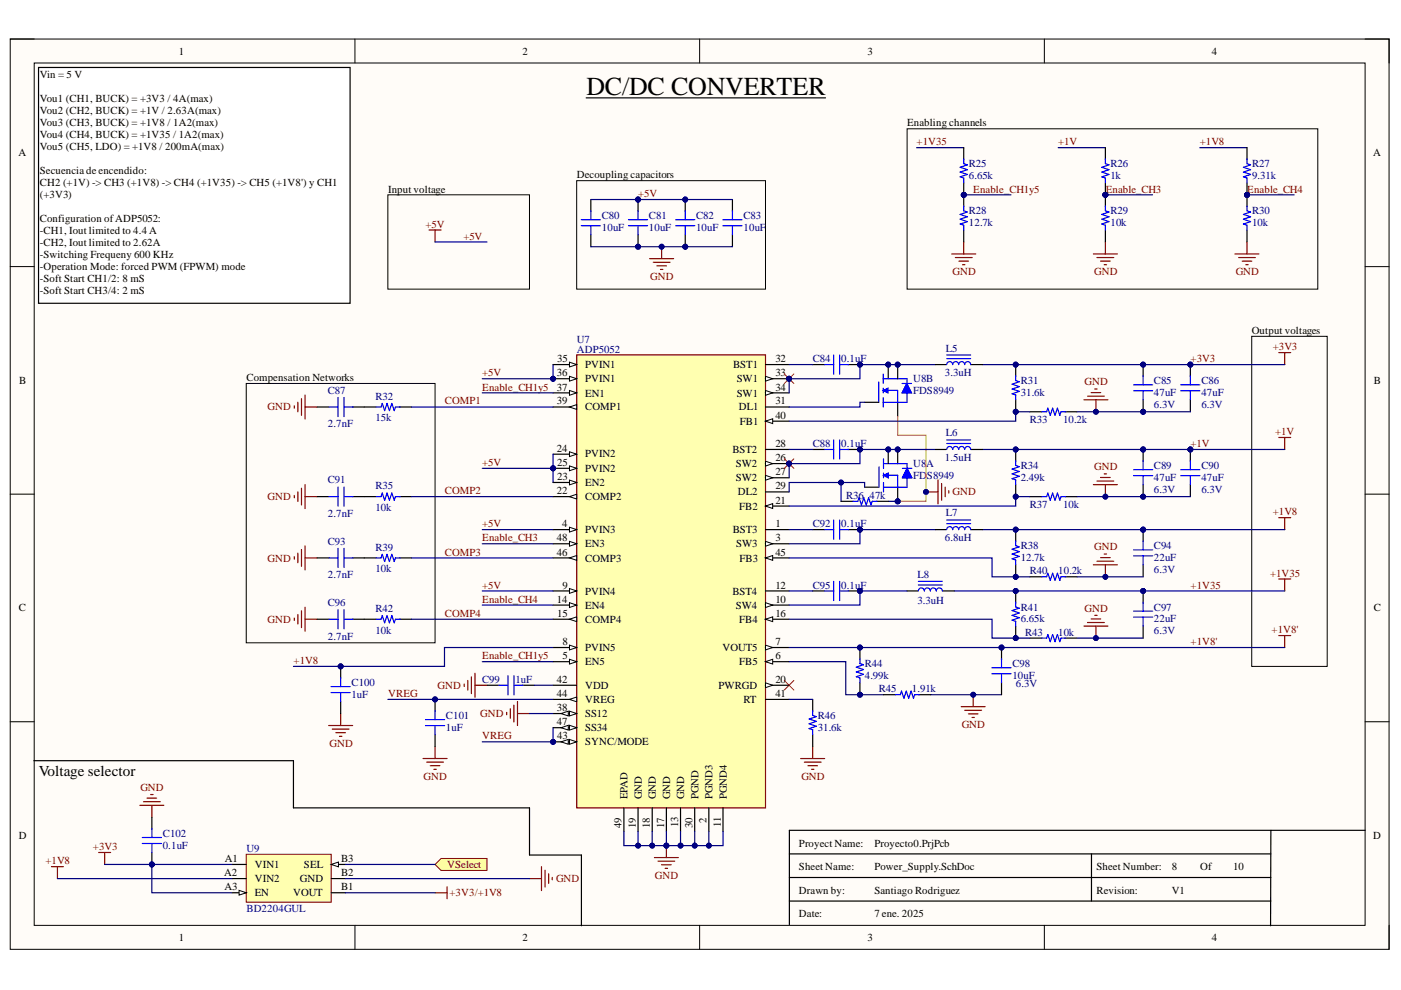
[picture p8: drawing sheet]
<svg xmlns="http://www.w3.org/2000/svg" width="297mm" height="210mm" viewBox="0 0 297 210" stroke-linecap="round" stroke-linejoin="round" font-family="sans-serif">
<defs><g id="words">
<text font-size="5.5" x="124.3" y="20.1">DC/DC CONVERTER</text>
<text font-size="3.2" x="8.2" y="164.6">Voltage selector</text>
<g font-size="2.3">
<text x="37.9" y="11.6">1</text>
<text x="110.8" y="11.6">2</text>
<text x="183.9" y="11.6">3</text>
<text x="256.9" y="11.6">4</text>
<text x="8.5" y="16.6">Vin = 5 V</text>
<text x="8.5" y="21.6">Vou1 (CH1, BUCK) = +3V3 / 4A(max)</text>
<text x="8.5" y="24.2">Vou2 (CH2, BUCK) = +1V / 2.63A(max)</text>
<text x="8.5" y="26.7">Vou3 (CH3, BUCK) = +1V8 / 1A2(max)</text>
<text x="8.5" y="29.2">Vou4 (CH4, BUCK) = +1V35 / 1A2(max)</text>
<text x="192.3" y="26.8">Enabling channels</text>
<text x="3.9" y="33.1">A</text>
<text x="8.5" y="31.8">Vou5 (CH5, LDO) = +1V8 / 200mA(max)</text>
<text x="291.2" y="33.1">A</text>
<text x="8.5" y="36.9">Secuencia de encendido:</text>
<text x="8.5" y="39.5">CH2 (+1V) -&gt; CH3 (+1V8) -&gt; CH4 (+1V35) -&gt; CH5 (+1V8') y CH1</text>
<text x="8.5" y="42">(+3V3)</text>
<text x="82.3" y="40.8">Input voltage</text>
<text x="122.3" y="37.8">Decoupling capacitors</text>
<text x="8.5" y="47.1">Configuration ofADP5052:</text>
<text x="8.5" y="49.6">-CH1, Iout limited to 4.4 A</text>
<text x="8.5" y="52.1">-CH2, Iout limited to 2.62A</text>
<text x="8.5" y="54.7">-Switching Frequeny 600 KHz</text>
<text x="8.5" y="57.2">-Operation Mode: forced PWM (FPWM) mode</text>
<text x="8.5" y="59.7">-Soft Start CH1/2: 8 mS</text>
<text x="8.5" y="62.3">-Soft Start CH3/4: 2 mS</text>
<text x="265.4" y="70.8">Output voltages</text>
<text x="118.1" y="76.8">35</text>
<text x="164.4" y="76.8">32</text>
<text x="4.1" y="81.4">B</text>
<text x="52.3" y="80.8">Compensation Networks</text>
<text x="118.1" y="79.8">36</text>
<text x="118.1" y="82.8">37</text>
<text x="124.1" y="78.1">PVIN1</text>
<text x="124.1" y="81">PVIN1</text>
<text x="155.4" y="78.1">BST1</text>
<text x="156.2" y="81">SW1</text>
<text x="164.4" y="79.8">33</text>
<text x="164.4" y="82.8">34</text>
<text x="291.3" y="81.4">B</text>
<text x="118.1" y="85.8">39</text>
<text x="124.1" y="84.1">EN1</text>
<text x="124.1" y="87">COMP1</text>
<text x="156.2" y="84.1">SW1</text>
<text x="156.6" y="87">DL1</text>
<text x="164.4" y="88.8">40</text>
<text x="164.4" y="85.8">31</text>
<text x="118.1" y="95.7">24</text>
<text x="156.9" y="90.1">FB1</text>
<text x="164.4" y="94.8">28</text>
<text x="118.1" y="98.8">25</text>
<text x="118.1" y="101.7">23</text>
<text x="124.1" y="97">PVIN2</text>
<text x="124.1" y="100">PVIN2</text>
<text x="155.3" y="96.1">BST2</text>
<text x="156" y="99">SW2</text>
<text x="164.4" y="97.8">26</text>
<text x="164.4" y="100.8">27</text>
<text x="118.1" y="104.8">22</text>
<text x="124.1" y="103">EN2</text>
<text x="124.1" y="106">COMP2</text>
<text x="156" y="102.1">SW2</text>
<text x="156.5" y="105">DL2</text>
<text x="164.4" y="106.8">21</text>
<text x="164.4" y="103.8">29</text>
<text x="119.2" y="111.8">4</text>
<text x="124.1" y="113.1">PVIN3</text>
<text x="155.4" y="113.1">BST3</text>
<text x="156.7" y="108.1">FB2</text>
<text x="164.4" y="111.8">1</text>
<text x="118.1" y="114.7">48</text>
<text x="118.1" y="117.8">46</text>
<text x="124.1" y="116">EN3</text>
<text x="124.1" y="119.1">COMP3</text>
<text x="156.1" y="116">SW3</text>
<text x="156.8" y="119.1">FB3</text>
<text x="164.4" y="117.8">45</text>
<text x="164.4" y="114.7">3</text>
<text x="119.2" y="124.8">9</text>
<text x="164.4" y="124.8">12</text>
<text x="4" y="129.6">C</text>
<text x="118.1" y="127.8">14</text>
<text x="118.1" y="130.8">15</text>
<text x="124.1" y="126.1">PVIN4</text>
<text x="124.1" y="129">EN4</text>
<text x="155.3" y="126.1">BST4</text>
<text x="156" y="129">SW4</text>
<text x="164.4" y="130.8">16</text>
<text x="164.4" y="127.8">10</text>
<text x="291.3" y="129.6">C</text>
<text x="119.2" y="136.8">8</text>
<text x="124.1" y="132.1">COMP4</text>
<text x="156.7" y="132.1">FB4</text>
<text x="164.4" y="136.8">7</text>
<text x="119.2" y="139.8">5</text>
<text x="124.1" y="138.1">PVIN5</text>
<text x="124.1" y="141">EN5</text>
<text x="153.2" y="138.1">VOUT5</text>
<text x="156.7" y="141">FB5</text>
<text x="164.4" y="139.8">6</text>
<text x="118.1" y="144.7">42</text>
<text x="118.1" y="147.8">44</text>
<text x="124.1" y="146">VDD</text>
<text x="124.1" y="149">VREG</text>
<text x="152.3" y="146">PWRGD</text>
<text x="157.6" y="149">RT</text>
<text x="164.4" y="144.7">20</text>
<text x="164.4" y="147.8">41</text>
<text x="118.1" y="150.7">38</text>
<text x="118.1" y="153.8">47</text>
<text x="124.1" y="152">SS12</text>
<text x="124.1" y="155">SS34</text>
<text x="118.1" y="156.7">43</text>
<text x="124.1" y="158">SYNC/MODE</text>
<text x="133" y="169.5" transform="rotate(-90 133 169.5)">EPAD</text>
<text x="136.1" y="169.5" transform="rotate(-90 136.1 169.5)">GND</text>
<text x="139" y="169.5" transform="rotate(-90 139 169.5)">GND</text>
<text x="142.1" y="169.5" transform="rotate(-90 142.1 169.5)">GND</text>
<text x="145" y="169.5" transform="rotate(-90 145 169.5)">GND</text>
<text x="148.1" y="169.5" transform="rotate(-90 148.1 169.5)">PGND</text>
<text x="151" y="169.5" transform="rotate(-90 151 169.5)">PGND3</text>
<text x="154.1" y="169.5" transform="rotate(-90 154.1 169.5)">PGND4</text>
<text x="4" y="177.9">D</text>
<text x="131.8" y="175.5" transform="rotate(-90 131.8 175.5)">49</text>
<text x="134.8" y="175.5" transform="rotate(-90 134.8 175.5)">19</text>
<text x="137.8" y="175.5" transform="rotate(-90 137.8 175.5)">18</text>
<text x="140.8" y="175.5" transform="rotate(-90 140.8 175.5)">17</text>
<text x="143.8" y="175.4" transform="rotate(-90 143.8 175.4)">13</text>
<text x="146.8" y="175.5" transform="rotate(-90 146.8 175.5)">30</text>
<text x="149.8" y="174.4" transform="rotate(-90 149.8 174.4)">2</text>
<text x="152.8" y="175.3" transform="rotate(-90 152.8 175.3)">11</text>
<text x="169.4" y="179.5">Proyect Name:</text>
<text x="185.4" y="179.5">Proyecto0.PrjPcb</text>
<text x="291.2" y="177.9">D</text>
<text x="47.5" y="185.7">A2</text>
<text x="47.7" y="182.8">A1</text>
<text x="54" y="184">VIN1</text>
<text x="64.4" y="184">SEL</text>
<text x="72.3" y="185.7">B2</text>
<text x="72.3" y="182.8">B3</text>
<text x="169.4" y="184.5">Sheet Name:</text>
<text x="185.4" y="184.5">Power_Supply.SchDoc</text>
<text x="232.5" y="184.5">Sheet Number:</text>
<text x="248.5" y="184.5">8</text>
<text x="254.5" y="184.5">Of</text>
<text x="261.5" y="184.5">10</text>
<text x="47.6" y="188.8">A3</text>
<text x="54" y="187.1">VIN2</text>
<text x="54" y="190">EN</text>
<text x="62.2" y="190">VOUT</text>
<text x="63.6" y="187.1">GND</text>
<text x="72.3" y="188.8">B1</text>
<text x="169.4" y="189.5">Drawn by:</text>
<text x="185.4" y="189.5">Santiago Rodriguez</text>
<text x="232.5" y="189.5">Revision:</text>
<text x="248.5" y="189.5">V1</text>
<text x="169.4" y="194.5">Date:</text>
<text x="185.4" y="194.5">7 ene. 2025</text>
<text x="37.9" y="199.5">1</text>
<text x="110.8" y="199.5">2</text>
<text x="183.9" y="199.5">3</text>
<text x="256.9" y="199.5">4</text>
</g>
<g font-size="2.3" fill="#800000">
<text x="194.3" y="30.8">+1V35</text>
<text x="224.4" y="30.8">+1V</text>
<text x="254.4" y="30.8">+1V8</text>
<text x="135.3" y="41.7">+5V</text>
<text x="206.3" y="40.8">Enable_CH1y5</text>
<text x="234.4" y="40.8">Enable_CH3</text>
<text x="264.4" y="40.8">Enable_CH4</text>
<text x="90.2" y="48.3">+5V</text>
<text x="98.3" y="50.8">+5V</text>
<text x="137.8" y="59.4">GND</text>
<text x="202" y="58.4">GND</text>
<text x="232" y="58.4">GND</text>
<text x="262" y="58.4">GND</text>
<text x="252.4" y="76.8">+3V3</text>
<text x="269.9" y="74.3">+3V3</text>
<text x="102.2" y="79.8">+5V</text>
<text x="102.2" y="82.8">Enable_CH1y5</text>
<text x="229.9" y="81.7">GND</text>
<text x="56.7" y="87">GND</text>
<text x="94.3" y="85.8">COMP1</text>
<text x="252.4" y="94.8">+1V</text>
<text x="270.4" y="92.3">+1V</text>
<text x="102.2" y="98.8">+5V</text>
<text x="232" y="99.7">GND</text>
<text x="56.7" y="106">GND</text>
<text x="94.3" y="104.8">COMP2</text>
<text x="202" y="105">GND</text>
<text x="102.2" y="111.8">+5V</text>
<text x="269.9" y="109.3">+1V8</text>
<text x="56.7" y="119.1">GND</text>
<text x="94.3" y="117.8">COMP3</text>
<text x="102.2" y="114.7">Enable_CH3</text>
<text x="232" y="116.7">GND</text>
<text x="102.2" y="124.8">+5V</text>
<text x="252.4" y="124.8">+1V35</text>
<text x="269.3" y="122.3">+1V35</text>
<text x="94.3" y="130.8">COMP4</text>
<text x="102.2" y="127.8">Enable_CH4</text>
<text x="229.9" y="129.7">GND</text>
<text x="56.7" y="132.1">GND</text>
<text x="252.4" y="136.8">+1V8'</text>
<text x="269.6" y="134.3">+1V8'</text>
<text x="62.2" y="140.8">+1V8</text>
<text x="102.2" y="139.8">Enable_CH1y5</text>
<text x="82.3" y="147.8">VREG</text>
<text x="92.8" y="146">GND</text>
<text x="101.8" y="152">GND</text>
<text x="203.9" y="154.4">GND</text>
<text x="69.9" y="158.3">GND</text>
<text x="102.2" y="156.7">VREG</text>
<text x="29.8" y="167.7">GND</text>
<text x="89.8" y="165.4">GND</text>
<text x="169.9" y="165.4">GND</text>
<text x="9.6" y="183.2">+1V8</text>
<text x="19.7" y="180.2">+3V3</text>
<text x="94.8" y="184">VSelect</text>
<text x="95.3" y="190">+3V3/+1V8</text>
<text x="117.9" y="187.1">GND</text>
<text x="138.9" y="186.4">GND</text>
</g>
<g font-size="2.3" fill="#000080">
<text x="205.4" y="35.4">R25</text>
<text x="235.4" y="35.4">R26</text>
<text x="265.5" y="35.4">R27</text>
<text x="205.4" y="37.9">6.65k</text>
<text x="235.4" y="37.9">1k</text>
<text x="265.5" y="37.9">9.31k</text>
<text x="127.6" y="46.5">C80</text>
<text x="137.6" y="46.5">C81</text>
<text x="147.6" y="46.5">C82</text>
<text x="157.6" y="46.5">C83</text>
<text x="205.4" y="45.5">R28</text>
<text x="205.4" y="48">12.7k</text>
<text x="235.4" y="45.5">R29</text>
<text x="235.4" y="48">10k</text>
<text x="265.5" y="45.5">R30</text>
<text x="265.5" y="48">10k</text>
<text x="127.6" y="49">10uF</text>
<text x="137.6" y="49">10uF</text>
<text x="147.6" y="49">10uF</text>
<text x="157.6" y="49">10uF</text>
<text x="122.3" y="72.8">U7</text>
<text x="122.3" y="74.8">ADP5052</text>
<text x="172.4" y="76.8">C84</text>
<text x="178.4" y="76.8">0.1uF</text>
<text x="200.5" y="74.5">L5</text>
<text x="69.5" y="83.5">C87</text>
<text x="193.6" y="81">U8B</text>
<text x="193.6" y="83.6">FDS8949</text>
<text x="200.3" y="79.8">3.3uH</text>
<text x="216.4" y="81.5">R31</text>
<text x="216.4" y="84">31.6k</text>
<text x="244.7" y="81.5">C85</text>
<text x="244.7" y="84">47uF</text>
<text x="254.7" y="81.5">C86</text>
<text x="254.7" y="84">47uF</text>
<text x="79.6" y="84.7">R32</text>
<text x="79.6" y="89.3">15k</text>
<text x="218.4" y="89.7">R33</text>
<text x="225.4" y="89.7">10.2k</text>
<text x="244.7" y="86.5">6.3V</text>
<text x="254.7" y="86.5">6.3V</text>
<text x="69.5" y="90.6">2.7nF</text>
<text x="172.4" y="94.8">C88</text>
<text x="178.4" y="94.8">0.1uF</text>
<text x="200.5" y="92.5">L6</text>
<text x="193.6" y="99">U8</text>
<text x="193.6" y="101.6">FD</text>
<text x="196.4" y="99">A</text>
<text x="196.5" y="101.6">S8949</text>
<text x="200.3" y="97.8">1.5uH</text>
<text x="216.4" y="99.5">R34</text>
<text x="216.4" y="102">2.49k</text>
<text x="244.7" y="99.5">C89</text>
<text x="244.7" y="102">47uF</text>
<text x="254.7" y="99.5">C90</text>
<text x="254.7" y="102">47uF</text>
<text x="69.5" y="102.5">C91</text>
<text x="79.6" y="103.8">R35</text>
<text x="179.4" y="105.8">R36</text>
<text x="184.4" y="105.8">47k</text>
<text x="218.4" y="107.7">R37</text>
<text x="225.4" y="107.7">10k</text>
<text x="244.7" y="104.5">6.3V</text>
<text x="254.7" y="104.5">6.3V</text>
<text x="69.5" y="109.6">2.7nF</text>
<text x="79.6" y="108.3">10k</text>
<text x="172.4" y="111.8">C92</text>
<text x="178.4" y="111.8">0.1uF</text>
<text x="200.5" y="109.5">L7</text>
<text x="69.5" y="115.5">C93</text>
<text x="79.6" y="116.8">R39</text>
<text x="200.3" y="114.7">6.8uH</text>
<text x="216.4" y="116.4">R38</text>
<text x="216.4" y="119">12.7k</text>
<text x="244.7" y="116.4">C94</text>
<text x="244.7" y="119">22uF</text>
<text x="69.5" y="122.6">2.7nF</text>
<text x="79.6" y="121.3">10k</text>
<text x="172.4" y="124.8">C95</text>
<text x="178.4" y="124.8">0.1uF</text>
<text x="194.5" y="122.5">L8</text>
<text x="218.4" y="121.8">R40</text>
<text x="224.4" y="121.8">10.2k</text>
<text x="244.7" y="121.5">6.3V</text>
<text x="69.5" y="128.5">C96</text>
<text x="79.6" y="129.8">R42</text>
<text x="194.5" y="128.1">3.3uH</text>
<text x="216.4" y="129.4">R41</text>
<text x="216.4" y="132">6.65k</text>
<text x="244.7" y="129.4">C97</text>
<text x="244.7" y="132">22uF</text>
<text x="69.5" y="135.6">2.7nF</text>
<text x="79.6" y="134.3">10k</text>
<text x="217.3" y="134.8">R43</text>
<text x="224.4" y="134.8">10k</text>
<text x="244.7" y="134.5">6.3V</text>
<text x="183.3" y="141.4">R44</text>
<text x="183.3" y="144">4.99k</text>
<text x="214.6" y="141.4">C98</text>
<text x="214.6" y="144">10uF</text>
<text x="74.5" y="145.4">C100</text>
<text x="74.5" y="147.9">1uF</text>
<text x="102.2" y="144.7">C99</text>
<text x="109.3" y="144.7">1uF</text>
<text x="186.3" y="146.8">R45</text>
<text x="193.3" y="146.8">1.91k</text>
<text x="215.4" y="145.8">6.3V</text>
<text x="94.5" y="152.4">C101</text>
<text x="94.5" y="155">1uF</text>
<text x="173.4" y="152.4">R46</text>
<text x="173.4" y="155">31.6k</text>
<text x="34.5" y="177.4">C102</text>
<text x="34.5" y="180">0.1uF</text>
<text x="52.3" y="180.6">U9</text>
<text x="52.3" y="193.3">BD2204GUL</text>
</g>
</g></defs>
<path d="M2.2 8.3h292.3v193h-292.3z" fill-rule="evenodd" fill="#fffcf8"/>
<path d="M2.2 8.3h292.3v193h-292.3z" fill="none" stroke="#000" stroke-width=".21"/>
<path d="M7.3 13.4h282.1v182.8h-282.1z" fill-rule="evenodd" fill="#fffcf8"/>
<g fill="none" stroke="#000" stroke-width=".21">
<path d="M2.2 8.3h5.1M7.3 13.4h282.1v182.8h-282.1zM75.3 8.3v5.1M148.3 8.3v5.1M221.4 8.3v5.1M289.4 8.3h5.1v5.1M2.2 56.5h5.1M289.4 56.5h5.1M2.2 104.8h5.1M289.4 104.8h5.1M2.2 153h5.1M289.4 153h5.1"/>
<path d="M75.3 196.2v5.1M148.3 196.2v5.1M221.4 196.2v5.1M294.5 196.2v5.1"/>
</g>
<path d="M269.4 176v20.3M289.5 176h-122.1v20M167.4 181h102M167.4 186.1h102M167.4 191h102M231.4 181v10" fill="none" stroke="#000" stroke-width=".25"/>
<path d="M8.2 14.3h66v50h-66z" fill-rule="evenodd" fill="#fff"/>
<path d="M8.2 14.3h66v50h-66z" fill="none" stroke="#000" stroke-width=".25"/>
<path d="M172.3 158.3v2.5M169.8 160.8h5M170.5 161.6h3.6M171.3 162.4h2M172.1 163.1h.5" fill="none" stroke="#800000" stroke-width=".25"/>
<path d="M166.3 144.3l2 2M168.3 144.3l-2 2" fill="none" stroke="#f00" stroke-width=".21"/>
<circle cx="188.3" cy="77.3" r=".51" fill="#000080"/>
<circle cx="188.3" cy="77.3" r=".51" fill="none" stroke="#000080" stroke-width=".21"/>
<circle cx="190.3" cy="77.3" r=".51" fill="#000080"/>
<circle cx="190.3" cy="77.3" r=".51" fill="none" stroke="#000080" stroke-width=".21"/>
<path d="M188.3 77.3v3M190.3 85.3v3" fill="none" stroke="#000" stroke-width=".25"/>
<circle cx="188.3" cy="77.3" r=".51" fill="#000080"/>
<circle cx="188.3" cy="77.3" r=".51" fill="none" stroke="#000080" stroke-width=".21"/>
<path d="M186.3 81v4.3M187.3 80.3h3M187.8 82.8h2.5v2.5h-3" fill="none" stroke="#00f" stroke-width=".25"/>
<path d="M187.2 82.8l1.1-.5v1z" fill="#00f"/>
<path d="M187.2 82.8l1.1-.5v1zM190.3 80.3h2v5M191.3 81.3h2M192.3 81.3l1 2h-2z" fill="none" stroke="#00f" stroke-width=".25"/>
<path d="M192.3 81.3l1 2h-2z" fill="#00f"/>
<path d="M192.3 81.3l1 2h-2z" fill="none" stroke="#00f" stroke-width=".21"/>
<path d="M187.3 79.3v2M187.3 82.3v1M187.3 84.3v2M190.3 85.3h2" fill="none" stroke="#00f" stroke-width=".25"/>
<path d="M190.3 77.3v3" fill="none" stroke="#000" stroke-width=".25"/>
<circle cx="190.3" cy="77.3" r=".51" fill="#000080"/>
<circle cx="190.3" cy="77.3" r=".51" fill="none" stroke="#000080" stroke-width=".21"/>
<path d="M183.3 85.3h3" fill="none" stroke="#000" stroke-width=".25"/>
<path d="M229.8 84.8h5.1M230.6 84h3.5M231.3 83.2h2.1M232.1 82.5h.5M232.4 84.8v2.5" fill="none" stroke="#800000" stroke-width=".25"/>
<circle cx="232.4" cy="87.3" r=".51" fill="#000080"/>
<circle cx="232.4" cy="87.3" r=".51" fill="none" stroke="#000080" stroke-width=".21"/>
<path d="M231.8 102.8h5.1M232.6 102h3.5M233.3 101.2h2.1M234.1 100.5h.5M234.4 102.8v2.5" fill="none" stroke="#800000" stroke-width=".25"/>
<circle cx="234.4" cy="105.3" r=".51" fill="#000080"/>
<circle cx="234.4" cy="105.3" r=".51" fill="none" stroke="#000080" stroke-width=".21"/>
<circle cx="117.3" cy="80.3" r=".51" fill="#000080"/>
<circle cx="117.3" cy="80.3" r=".51" fill="none" stroke="#000080" stroke-width=".21"/>
<circle cx="117.3" cy="99.3" r=".51" fill="#000080"/>
<circle cx="117.3" cy="99.3" r=".51" fill="none" stroke="#000080" stroke-width=".21"/>
<circle cx="117.3" cy="157.3" r=".51" fill="#000080"/>
<circle cx="117.3" cy="157.3" r=".51" fill="none" stroke="#000080" stroke-width=".21"/>
<circle cx="167.3" cy="80.3" r=".51" fill="#000080"/>
<circle cx="167.3" cy="80.3" r=".51" fill="none" stroke="#000080" stroke-width=".21"/>
<circle cx="167.3" cy="98.3" r=".51" fill="#000080"/>
<circle cx="167.3" cy="98.3" r=".51" fill="none" stroke="#000080" stroke-width=".21"/>
<path d="M122.3 75.2h40v96.1h-40z" fill-rule="evenodd" fill="#ffffb0"/>
<path d="M122.3 75.2h40v96.1h-40z" fill="none" stroke="#800000" stroke-width=".25"/>
<path d="M117.3 77.3h5" fill="none" stroke="#000" stroke-width=".25"/>
<path d="M120.7 76.8l1.6 .5-1.6 .5z" fill="#f8fcff"/>
<path d="M120.7 76.8l1.6 .5-1.6 .5z" fill="none" stroke="#000" stroke-width=".21"/>
<path d="M117.3 80.3h5" fill="none" stroke="#000" stroke-width=".25"/>
<path d="M120.7 79.8l1.6 .5-1.6 .5z" fill="#f8fcff"/>
<path d="M120.7 79.8l1.6 .5-1.6 .5z" fill="none" stroke="#000" stroke-width=".21"/>
<circle cx="117.3" cy="80.3" r=".51" fill="#000080"/>
<circle cx="117.3" cy="80.3" r=".51" fill="none" stroke="#000080" stroke-width=".21"/>
<path d="M117.3 83.3h5" fill="none" stroke="#000" stroke-width=".25"/>
<path d="M120.7 82.8l1.6 .5-1.6 .5z" fill="#f8fcff"/>
<path d="M120.7 82.8l1.6 .5-1.6 .5z" fill="none" stroke="#000" stroke-width=".21"/>
<path d="M162.3 89.3h5" fill="none" stroke="#000" stroke-width=".25"/>
<path d="M162.3 89.3l1.5-.5v1z" fill="#f8fcff"/>
<path d="M162.3 89.3l1.5-.5v1z" fill="none" stroke="#000" stroke-width=".21"/>
<path d="M117.3 96.3h5" fill="none" stroke="#000" stroke-width=".25"/>
<path d="M120.7 95.8l1.6 .5-1.6 .5z" fill="#f8fcff"/>
<path d="M120.7 95.8l1.6 .5-1.6 .5z" fill="none" stroke="#000" stroke-width=".21"/>
<path d="M117.3 99.3h5" fill="none" stroke="#000" stroke-width=".25"/>
<path d="M120.7 98.8l1.6 .5-1.6 .5z" fill="#f8fcff"/>
<path d="M120.7 98.8l1.6 .5-1.6 .5z" fill="none" stroke="#000" stroke-width=".21"/>
<circle cx="117.3" cy="99.3" r=".51" fill="#000080"/>
<circle cx="117.3" cy="99.3" r=".51" fill="none" stroke="#000080" stroke-width=".21"/>
<path d="M117.3 102.3h5" fill="none" stroke="#000" stroke-width=".25"/>
<path d="M120.7 101.8l1.6 .5-1.6 .5z" fill="#f8fcff"/>
<path d="M120.7 101.8l1.6 .5-1.6 .5z" fill="none" stroke="#000" stroke-width=".21"/>
<path d="M162.3 107.3h5" fill="none" stroke="#000" stroke-width=".25"/>
<path d="M162.3 107.3l1.5-.5v1z" fill="#f8fcff"/>
<path d="M162.3 107.3l1.5-.5v1z" fill="none" stroke="#000" stroke-width=".21"/>
<path d="M117.3 112.3h5" fill="none" stroke="#000" stroke-width=".25"/>
<path d="M120.7 111.8l1.6 .5-1.6 .5z" fill="#f8fcff"/>
<path d="M120.7 111.8l1.6 .5-1.6 .5z" fill="none" stroke="#000" stroke-width=".21"/>
<path d="M117.3 115.3h5" fill="none" stroke="#000" stroke-width=".25"/>
<path d="M120.7 114.8l1.6 .5-1.6 .5z" fill="#f8fcff"/>
<path d="M120.7 114.8l1.6 .5-1.6 .5z" fill="none" stroke="#000" stroke-width=".21"/>
<path d="M162.3 118.3h5" fill="none" stroke="#000" stroke-width=".25"/>
<path d="M162.3 118.3l1.5-.5v1z" fill="#f8fcff"/>
<path d="M162.3 118.3l1.5-.5v1z" fill="none" stroke="#000" stroke-width=".21"/>
<path d="M117.3 125.3h5" fill="none" stroke="#000" stroke-width=".25"/>
<path d="M120.7 124.8l1.6 .5-1.6 .5z" fill="#f8fcff"/>
<path d="M120.7 124.8l1.6 .5-1.6 .5z" fill="none" stroke="#000" stroke-width=".21"/>
<path d="M117.3 128.3h5" fill="none" stroke="#000" stroke-width=".25"/>
<path d="M120.7 127.8l1.6 .5-1.6 .5z" fill="#f8fcff"/>
<path d="M120.7 127.8l1.6 .5-1.6 .5z" fill="none" stroke="#000" stroke-width=".21"/>
<path d="M162.3 131.3h5" fill="none" stroke="#000" stroke-width=".25"/>
<path d="M162.3 131.3l1.5-.5v1z" fill="#f8fcff"/>
<path d="M162.3 131.3l1.5-.5v1z" fill="none" stroke="#000" stroke-width=".21"/>
<path d="M117.3 137.3h5" fill="none" stroke="#000" stroke-width=".25"/>
<path d="M120.7 136.8l1.6 .5-1.6 .5z" fill="#f8fcff"/>
<path d="M120.7 136.8l1.6 .5-1.6 .5z" fill="none" stroke="#000" stroke-width=".21"/>
<path d="M117.3 140.3h5" fill="none" stroke="#000" stroke-width=".25"/>
<path d="M120.7 139.8l1.6 .5-1.6 .5z" fill="#f8fcff"/>
<path d="M120.7 139.8l1.6 .5-1.6 .5z" fill="none" stroke="#000" stroke-width=".21"/>
<path d="M162.3 140.3h5" fill="none" stroke="#000" stroke-width=".25"/>
<path d="M162.3 140.3l1.5-.5v1z" fill="#f8fcff"/>
<path d="M162.3 140.3l1.5-.5v1z" fill="none" stroke="#000" stroke-width=".21"/>
<path d="M117.3 151.3h5" fill="none" stroke="#000" stroke-width=".25"/>
<path d="M120.7 150.8l1.6 .5-1.6 .5z" fill="#f8fcff"/>
<path d="M120.7 150.8l1.6 .5-1.6 .5z" fill="none" stroke="#000" stroke-width=".21"/>
<path d="M119 151.3l1.5-.5v1z" fill="#f8fcff"/>
<path d="M119 151.3l1.5-.5v1z" fill="none" stroke="#000" stroke-width=".21"/>
<path d="M117.3 154.3h5" fill="none" stroke="#000" stroke-width=".25"/>
<path d="M120.7 153.8l1.6 .5-1.6 .5z" fill="#f8fcff"/>
<path d="M120.7 153.8l1.6 .5-1.6 .5z" fill="none" stroke="#000" stroke-width=".21"/>
<path d="M119 154.3l1.5-.5v1z" fill="#f8fcff"/>
<path d="M119 154.3l1.5-.5v1z" fill="none" stroke="#000" stroke-width=".21"/>
<path d="M117.3 157.3h5" fill="none" stroke="#000" stroke-width=".25"/>
<path d="M120.7 156.8l1.6 .5-1.6 .5z" fill="#f8fcff"/>
<path d="M120.7 156.8l1.6 .5-1.6 .5z" fill="none" stroke="#000" stroke-width=".21"/>
<path d="M119 157.3l1.5-.5v1z" fill="#f8fcff"/>
<path d="M119 157.3l1.5-.5v1z" fill="none" stroke="#000" stroke-width=".21"/>
<circle cx="117.3" cy="157.3" r=".51" fill="#000080"/>
<circle cx="117.3" cy="157.3" r=".51" fill="none" stroke="#000080" stroke-width=".21"/>
<path d="M162.3 80.3h5M117.3 145.3h5" fill="none" stroke="#000" stroke-width=".25"/>
<path d="M162.3 79.8l1.5 .5-1.5 .5z" fill="#f8fcff"/>
<path d="M162.3 79.8l1.5 .5-1.5 .5z" fill="none" stroke="#000" stroke-width=".21"/>
<circle cx="167.3" cy="80.3" r=".51" fill="#000080"/>
<circle cx="167.3" cy="80.3" r=".51" fill="none" stroke="#000080" stroke-width=".21"/>
<path d="M162.3 83.3h5" fill="none" stroke="#000" stroke-width=".25"/>
<path d="M162.3 82.8l1.5 .5-1.5 .5z" fill="#f8fcff"/>
<path d="M162.3 82.8l1.5 .5-1.5 .5z" fill="none" stroke="#000" stroke-width=".21"/>
<path d="M117.3 86.3h5" fill="none" stroke="#000" stroke-width=".25"/>
<path d="M120.7 86.3l1.6-.5v1z" fill="#f8fcff"/>
<path d="M120.7 86.3l1.6-.5v1z" fill="none" stroke="#000" stroke-width=".21"/>
<path d="M162.3 77.3h5M162.3 98.3h5" fill="none" stroke="#000" stroke-width=".25"/>
<path d="M162.3 97.8l1.5 .5-1.5 .5z" fill="#f8fcff"/>
<path d="M162.3 97.8l1.5 .5-1.5 .5z" fill="none" stroke="#000" stroke-width=".21"/>
<circle cx="167.3" cy="98.3" r=".51" fill="#000080"/>
<circle cx="167.3" cy="98.3" r=".51" fill="none" stroke="#000080" stroke-width=".21"/>
<path d="M162.3 101.3h5" fill="none" stroke="#000" stroke-width=".25"/>
<path d="M162.3 100.8l1.5 .5-1.5 .5z" fill="#f8fcff"/>
<path d="M162.3 100.8l1.5 .5-1.5 .5z" fill="none" stroke="#000" stroke-width=".21"/>
<path d="M117.3 105.3h5" fill="none" stroke="#000" stroke-width=".25"/>
<path d="M120.7 105.3l1.6-.5v1z" fill="#f8fcff"/>
<path d="M120.7 105.3l1.6-.5v1z" fill="none" stroke="#000" stroke-width=".21"/>
<path d="M162.3 95.3h5M162.3 115.3h5" fill="none" stroke="#000" stroke-width=".25"/>
<path d="M162.3 114.8l1.5 .5-1.5 .5z" fill="#f8fcff"/>
<path d="M162.3 114.8l1.5 .5-1.5 .5z" fill="none" stroke="#000" stroke-width=".21"/>
<path d="M117.3 118.3h5" fill="none" stroke="#000" stroke-width=".25"/>
<path d="M120.7 118.3l1.6-.5v1z" fill="#f8fcff"/>
<path d="M120.7 118.3l1.6-.5v1z" fill="none" stroke="#000" stroke-width=".21"/>
<path d="M162.3 112.3h5M162.3 128.3h5" fill="none" stroke="#000" stroke-width=".25"/>
<path d="M162.3 127.8l1.5 .5-1.5 .5z" fill="#f8fcff"/>
<path d="M162.3 127.8l1.5 .5-1.5 .5z" fill="none" stroke="#000" stroke-width=".21"/>
<path d="M117.3 131.3h5" fill="none" stroke="#000" stroke-width=".25"/>
<path d="M120.7 131.3l1.6-.5v1z" fill="#f8fcff"/>
<path d="M120.7 131.3l1.6-.5v1z" fill="none" stroke="#000" stroke-width=".21"/>
<path d="M162.3 125.3h5M162.3 137.3h5" fill="none" stroke="#000" stroke-width=".25"/>
<path d="M162.3 136.8l1.5 .5-1.5 .5z" fill="#f8fcff"/>
<path d="M162.3 136.8l1.5 .5-1.5 .5z" fill="none" stroke="#000" stroke-width=".21"/>
<path d="M162.3 86.3h5M162.3 104.3h5M117.3 148.3h5" fill="none" stroke="#000" stroke-width=".25"/>
<path d="M120.7 148.3l1.6-.5v1z" fill="#f8fcff"/>
<path d="M120.7 148.3l1.6-.5v1z" fill="none" stroke="#000" stroke-width=".21"/>
<path d="M162.3 145.3h5" fill="none" stroke="#000" stroke-width=".25"/>
<path d="M162.3 144.8l1.5 .5-1.5 .5z" fill="#f8fcff"/>
<path d="M162.3 144.8l1.5 .5-1.5 .5z" fill="none" stroke="#000" stroke-width=".21"/>
<path d="M162.3 148.3h5M132.3 171.3v5M135.3 171.3v5M138.3 171.3v5M141.3 171.3v5M144.3 171.3v5M147.3 171.3v5M150.3 171.3v5M153.3 171.3v5" fill="none" stroke="#000" stroke-width=".25"/>
<path d="M231.8 119.8h5.1M232.6 119h3.5M233.3 118.2h2.1M234.1 117.5h.5M234.4 119.8v2.5" fill="none" stroke="#800000" stroke-width=".25"/>
<circle cx="234.4" cy="122.3" r=".51" fill="#000080"/>
<circle cx="234.4" cy="122.3" r=".51" fill="none" stroke="#000080" stroke-width=".21"/>
<path d="M203.8 149.8h5.1M204.6 150.6h3.5M205.3 151.4h2.1M206.1 152.1h.5M206.3 147.3v2.5" fill="none" stroke="#800000" stroke-width=".25"/>
<circle cx="206.3" cy="147.3" r=".51" fill="#000080"/>
<circle cx="206.3" cy="147.3" r=".51" fill="none" stroke="#000080" stroke-width=".21"/>
<circle cx="242.4" cy="87.3" r=".51" fill="#000080"/>
<circle cx="242.4" cy="87.3" r=".51" fill="none" stroke="#000080" stroke-width=".21"/>
<circle cx="242.4" cy="77.3" r=".51" fill="#000080"/>
<circle cx="242.4" cy="77.3" r=".51" fill="none" stroke="#000080" stroke-width=".21"/>
<path d="M242.4 84.8v2.5" fill="none" stroke="#000" stroke-width=".25"/>
<circle cx="242.4" cy="87.3" r=".51" fill="#000080"/>
<circle cx="242.4" cy="87.3" r=".51" fill="none" stroke="#000080" stroke-width=".21"/>
<path d="M242.4 77.3v2.5" fill="none" stroke="#000" stroke-width=".25"/>
<circle cx="242.4" cy="77.3" r=".51" fill="#000080"/>
<circle cx="242.4" cy="77.3" r=".51" fill="none" stroke="#000080" stroke-width=".21"/>
<path d="M242.4 79.7v1.9M240.3 81.6h4.1M240.3 82.9h4.1M242.4 82.9v1.9" fill="none" stroke="#00f" stroke-width=".25"/>
<circle cx="252.4" cy="77.3" r=".51" fill="#000080"/>
<circle cx="252.4" cy="77.3" r=".51" fill="none" stroke="#000080" stroke-width=".21"/>
<path d="M252.4 77.3v2.5M252.4 84.8v2.5" fill="none" stroke="#000" stroke-width=".25"/>
<circle cx="252.4" cy="77.3" r=".51" fill="#000080"/>
<circle cx="252.4" cy="77.3" r=".51" fill="none" stroke="#000080" stroke-width=".21"/>
<path d="M252.4 79.7v1.9M250.3 81.6h4.1M250.3 82.9h4.1M252.4 82.9v1.9" fill="none" stroke="#00f" stroke-width=".25"/>
<circle cx="242.4" cy="105.3" r=".51" fill="#000080"/>
<circle cx="242.4" cy="105.3" r=".51" fill="none" stroke="#000080" stroke-width=".21"/>
<circle cx="242.4" cy="95.3" r=".51" fill="#000080"/>
<circle cx="242.4" cy="95.3" r=".51" fill="none" stroke="#000080" stroke-width=".21"/>
<path d="M242.4 102.8v2.5" fill="none" stroke="#000" stroke-width=".25"/>
<circle cx="242.4" cy="105.3" r=".51" fill="#000080"/>
<circle cx="242.4" cy="105.3" r=".51" fill="none" stroke="#000080" stroke-width=".21"/>
<path d="M242.4 95.3v2.5" fill="none" stroke="#000" stroke-width=".25"/>
<circle cx="242.4" cy="95.3" r=".51" fill="#000080"/>
<circle cx="242.4" cy="95.3" r=".51" fill="none" stroke="#000080" stroke-width=".21"/>
<path d="M240.3 99.6h4.1M242.4 97.7v1.9M240.3 100.9h4.1M242.4 100.9v1.9" fill="none" stroke="#00f" stroke-width=".25"/>
<circle cx="252.4" cy="95.3" r=".51" fill="#000080"/>
<circle cx="252.4" cy="95.3" r=".51" fill="none" stroke="#000080" stroke-width=".21"/>
<path d="M252.4 95.3v2.5M252.4 102.8v2.5" fill="none" stroke="#000" stroke-width=".25"/>
<circle cx="252.4" cy="95.3" r=".51" fill="#000080"/>
<circle cx="252.4" cy="95.3" r=".51" fill="none" stroke="#000080" stroke-width=".21"/>
<path d="M250.3 99.6h4.1M252.4 97.7v1.9M250.3 100.9h4.1M252.4 100.9v1.9" fill="none" stroke="#00f" stroke-width=".25"/>
<circle cx="242.4" cy="112.3" r=".51" fill="#000080"/>
<circle cx="242.4" cy="112.3" r=".51" fill="none" stroke="#000080" stroke-width=".21"/>
<path d="M242.4 112.3v2.5M242.4 119.8v2.5" fill="none" stroke="#000" stroke-width=".25"/>
<circle cx="242.4" cy="112.3" r=".51" fill="#000080"/>
<circle cx="242.4" cy="112.3" r=".51" fill="none" stroke="#000080" stroke-width=".21"/>
<path d="M240.3 116.6h4.1M240.3 117.8h4.1M242.4 114.7v1.9M242.4 117.8v2" fill="none" stroke="#00f" stroke-width=".25"/>
<circle cx="242.4" cy="125.3" r=".51" fill="#000080"/>
<circle cx="242.4" cy="125.3" r=".51" fill="none" stroke="#000080" stroke-width=".21"/>
<path d="M242.4 125.3v2.5M242.4 132.7v2.6" fill="none" stroke="#000" stroke-width=".25"/>
<circle cx="242.4" cy="125.3" r=".51" fill="#000080"/>
<circle cx="242.4" cy="125.3" r=".51" fill="none" stroke="#000080" stroke-width=".21"/>
<path d="M240.3 129.6h4.1M240.3 130.8h4.1M242.4 127.7v1.9M242.4 130.8v1.9" fill="none" stroke="#00f" stroke-width=".25"/>
<path d="M141.3 179.3v2.5M138.7 181.8h5.1M139.5 182.6h3.6M140.3 183.3h2M141 184.1h.5" fill="none" stroke="#800000" stroke-width=".25"/>
<circle cx="141.3" cy="179.3" r=".51" fill="#000080"/>
<circle cx="141.3" cy="179.3" r=".51" fill="none" stroke="#000080" stroke-width=".21"/>
<circle cx="252.4" cy="77.3" r=".51" fill="#000080"/>
<circle cx="252.4" cy="77.3" r=".51" fill="none" stroke="#000080" stroke-width=".21"/>
<circle cx="252.4" cy="95.3" r=".51" fill="#000080"/>
<circle cx="252.4" cy="95.3" r=".51" fill="none" stroke="#000080" stroke-width=".21"/>
<g fill="none" stroke="#800000" stroke-width=".25">
<path d="M137.7 54.8h5.1M138.5 55.6h3.6M139.3 56.4h2M140 57.1h.5M140.3 52.3v2.5M92.2 158.3v2.5M98.4 145v.5M99.2 144.3v2M99.9 143.5v3.6M100.7 142.8v5M100.7 145.3h2.5M107.4 151v.5"/>
<path d="M108.2 150.3v2M109 149.5v3.6M109.7 148.7v5.1M109.7 151.3h2.6M89.7 160.8h5.1M90.5 161.6h3.5M91.2 162.4h2.1M92 163.1h.5"/>
</g>
<circle cx="140.3" cy="52.3" r=".51" fill="#000080"/>
<circle cx="140.3" cy="52.3" r=".51" fill="none" stroke="#000080" stroke-width=".21"/>
<circle cx="135.3" cy="42.3" r=".51" fill="#000080"/>
<circle cx="135.3" cy="42.3" r=".51" fill="none" stroke="#000080" stroke-width=".21"/>
<g fill="none" stroke="#800000" stroke-width=".25">
<path d="M201.8 53.8h5.1M202.6 54.6h3.5M203.3 55.4h2.1M204.1 56.1h.5M204.3 51.3v2.5M231.8 53.8h5.1M232.6 54.6h3.5M233.3 55.4h2.1M234.1 56.1h.5M234.4 51.3v2.5M62.4 86v.5M63.2 85.3v2"/>
<path d="M63.9 84.5v3.6M64.7 83.8v5M64.7 86.3h2.5M62.4 105v.5M62.4 118v.5M63.2 104.3v2M63.2 117.3v2M63.9 103.5v3.6M63.9 116.5v3.6M64.7 102.8v5M64.7 115.8v5M64.7 105.3h2.5"/>
<path d="M64.7 118.3h2.5M62.4 131v.5M63.2 130.3v2M63.9 129.5v3.6M64.7 128.8v5M64.7 131.3h2.5"/>
</g>
<circle cx="234.4" cy="41.3" r=".51" fill="#000080"/>
<circle cx="234.4" cy="41.3" r=".51" fill="none" stroke="#000080" stroke-width=".21"/>
<path d="M261.8 53.8h5.1M262.6 54.6h3.6M263.4 55.4h2M264.1 56.1h.5M264.4 51.3v2.5" fill="none" stroke="#800000" stroke-width=".25"/>
<circle cx="264.4" cy="41.3" r=".51" fill="#000080"/>
<circle cx="264.4" cy="41.3" r=".51" fill="none" stroke="#000080" stroke-width=".21"/>
<path d="M122.3 38.3h40v23h-40zM192.3 27.3h87.1v34h-87.1zM82.2 41.3h30.1v20h-30.1zM265.4 71.3h16v70h-16zM52.2 81.3h40v55h-40z" fill="none" stroke="#000" stroke-width=".21"/>
<path d="M196.3 104.3h2.6M198.9 101.8v5M199.6 102.5v3.6M200.4 103.3v2M201.2 104v.6M69.7 153.8h5.1M70.4 154.6h3.6M71.2 155.4h2M72 156.1h.5M72.2 151.3v2.5" fill="none" stroke="#800000" stroke-width=".25"/>
<circle cx="196.3" cy="104.3" r=".51" fill="#000080"/>
<circle cx="196.3" cy="104.3" r=".51" fill="none" stroke="#000080" stroke-width=".21"/>
<path d="M229.8 132.7h5.1M230.6 132h3.5M231.3 131.2h2.1M232.1 130.5h.5M232.4 132.7v2.6" fill="none" stroke="#800000" stroke-width=".25"/>
<circle cx="232.4" cy="135.3" r=".51" fill="#000080"/>
<circle cx="232.4" cy="135.3" r=".51" fill="none" stroke="#000080" stroke-width=".21"/>
<path d="M91 48.8h2.5M92.2 48.8v2.5M271.1 74.8h2.6M272.4 74.8v2.5M271.1 92.8h2.6M272.4 92.8v2.5M271.1 109.8h2.6M272.4 109.8v2.5M271.1 122.8h2.6M271.1 134.8h2.6M272.4 122.8v2.5M272.4 134.8v2.5" fill="none" stroke="#800000" stroke-width=".25"/>
<path d="M52.2 181.1h18v10.2h-18z" fill-rule="evenodd" fill="#ffffb0"/>
<path d="M52.2 181.1h18v10.2h-18z" fill="none" stroke="#800000" stroke-width=".21"/>
<path d="M49.2 183.3h3M49.2 186.3h3M49.2 189.3h3" fill="none" stroke="#000" stroke-width=".25"/>
<path d="M50.7 188.8l1.5 .5-1.5 .5z" fill="#f8fcff"/>
<path d="M50.7 188.8l1.5 .5-1.5 .5z" fill="none" stroke="#000" stroke-width=".21"/>
<path d="M70.2 189.3h3M70.2 186.3h3M70.2 183.3h3" fill="none" stroke="#000" stroke-width=".25"/>
<path d="M70.2 183.3l1.6-.5v1z" fill="#f8fcff"/>
<path d="M70.2 183.3l1.6-.5v1z" fill="none" stroke="#000" stroke-width=".21"/>
<g fill="none" stroke="#800000" stroke-width=".25">
<path d="M29.7 170.7h5M30.4 170h3.6M31.2 169.2h2M31.9 168.5h.5M32.2 170.7v2.6M10.9 183.7h2.5M12.2 183.7v2.6M20.9 180.7h2.6M22.2 180.7v2.6M112.3 186.3h2.5M114.8 183.7v5.1M115.6 184.5v3.6"/>
<path d="M116.3 185.3v2M117.1 186v.5"/>
</g>
<path d="M92.2 183.3l1.3-1.3h9.7v2.6h-9.7z" fill-rule="evenodd" fill="#ffff80"/>
<path d="M92.2 183.3l1.3-1.3h9.7v2.6h-9.7z" fill="none" stroke="#800000" stroke-width=".21"/>
<path d="M7.2 161.3h55v10h50.1v10h11v15" fill="none" stroke="#000" stroke-width=".25"/>
<path d="M92.2 189.3h2.6M94.8 188v2.6" fill="none" stroke="#800000" stroke-width=".25"/>
<path d="M166.3 79.3l2 2M168.3 79.3l-2 2" fill="none" stroke="#f00" stroke-width=".21"/>
<circle cx="167.3" cy="80.3" r=".51" fill="#000080"/>
<circle cx="167.3" cy="80.3" r=".51" fill="none" stroke="#000080" stroke-width=".21"/>
<path d="M166.3 97.3l2 2M168.3 97.3l-2 2" fill="none" stroke="#f00" stroke-width=".21"/>
<circle cx="167.3" cy="98.3" r=".51" fill="#000080"/>
<circle cx="167.3" cy="98.3" r=".51" fill="none" stroke="#000080" stroke-width=".21"/>
<circle cx="190.3" cy="106.3" r=".51" fill="#000080"/>
<circle cx="190.3" cy="106.3" r=".51" fill="none" stroke="#000080" stroke-width=".21"/>
<circle cx="190.3" cy="95.3" r=".51" fill="#000080"/>
<circle cx="190.3" cy="95.3" r=".51" fill="none" stroke="#000080" stroke-width=".21"/>
<circle cx="188.3" cy="95.3" r=".51" fill="#000080"/>
<circle cx="188.3" cy="95.3" r=".51" fill="none" stroke="#000080" stroke-width=".21"/>
<path d="M183.3 103.3h3M190.3 103.3v3" fill="none" stroke="#000" stroke-width=".25"/>
<circle cx="190.3" cy="106.3" r=".51" fill="#000080"/>
<circle cx="190.3" cy="106.3" r=".51" fill="none" stroke="#000080" stroke-width=".21"/>
<path d="M190.3 95.3v3" fill="none" stroke="#000" stroke-width=".25"/>
<circle cx="190.3" cy="95.3" r=".51" fill="#000080"/>
<circle cx="190.3" cy="95.3" r=".51" fill="none" stroke="#000080" stroke-width=".21"/>
<path d="M186.4 99v4.3M187.3 98.3h3M187.8 100.8h2.5v2.5h-3" fill="none" stroke="#00f" stroke-width=".25"/>
<path d="M187.3 100.8l1-.5v1z" fill="#00f"/>
<path d="M190.3 98.3h2v5M191.3 99.3h2M192.3 99.3l1 2h-2zM187.3 100.8l1-.5v1z" fill="none" stroke="#00f" stroke-width=".25"/>
<path d="M192.3 99.3l1 2h-2z" fill="#00f"/>
<path d="M192.3 99.3l1 2h-2z" fill="none" stroke="#00f" stroke-width=".21"/>
<path d="M187.3 97.3v2M187.3 100.3v1M187.3 102.3v2M190.3 103.3h2" fill="none" stroke="#00f" stroke-width=".25"/>
<path d="M188.3 95.3v3" fill="none" stroke="#000" stroke-width=".25"/>
<circle cx="188.3" cy="95.3" r=".51" fill="#000080"/>
<circle cx="188.3" cy="95.3" r=".51" fill="none" stroke="#000080" stroke-width=".21"/>
<path d="M67.2 86.3h2.6M74.7 86.3h2.5M67.2 105.3h2.6M67.2 118.3h2.6M74.7 105.3h2.5M74.7 118.3h2.5M67.2 131.3h2.6M74.7 131.3h2.5" fill="none" stroke="#000" stroke-width=".25"/>
<g fill="none" stroke="#00f" stroke-width=".25">
<path d="M69.8 86.3h1.9M71.7 84.3v4M72.9 86.3h1.9M72.9 84.3v4M69.8 105.3h1.9M69.8 118.3h1.9M71.7 103.3v4M71.7 116.3v4M72.9 103.3v4M72.9 116.3v4M72.9 105.3h1.9M72.9 118.3h1.9"/>
<path d="M69.8 131.3h1.9M71.7 129.3v4M72.9 129.3v4M72.9 131.3h1.9"/>
</g>
<circle cx="32.2" cy="183.3" r=".51" fill="#000080"/>
<circle cx="32.2" cy="183.3" r=".51" fill="none" stroke="#000080" stroke-width=".21"/>
<path d="M32.2 180.7v2.6" fill="none" stroke="#000" stroke-width=".25"/>
<circle cx="32.2" cy="183.3" r=".51" fill="#000080"/>
<circle cx="32.2" cy="183.3" r=".51" fill="none" stroke="#000080" stroke-width=".21"/>
<path d="M32.2 173.3v2.5" fill="none" stroke="#000" stroke-width=".25"/>
<path d="M30.2 177.6h4M30.2 178.8h4M32.2 175.7v1.9M32.2 178.8v1.9" fill="none" stroke="#00f" stroke-width=".25"/>
<circle cx="182.3" cy="77.3" r=".51" fill="#000080"/>
<circle cx="182.3" cy="77.3" r=".51" fill="none" stroke="#000080" stroke-width=".21"/>
<path d="M172.3 77.3h2.5M179.8 77.3h2.5" fill="none" stroke="#000" stroke-width=".25"/>
<circle cx="182.3" cy="77.3" r=".51" fill="#000080"/>
<circle cx="182.3" cy="77.3" r=".51" fill="none" stroke="#000080" stroke-width=".21"/>
<path d="M174.8 77.3h2M176.8 75.3v4M178 77.3h1.9M178 75.3v4" fill="none" stroke="#00f" stroke-width=".25"/>
<circle cx="182.3" cy="95.3" r=".51" fill="#000080"/>
<circle cx="182.3" cy="95.3" r=".51" fill="none" stroke="#000080" stroke-width=".21"/>
<path d="M172.3 95.3h2.5M179.8 95.3h2.5" fill="none" stroke="#000" stroke-width=".25"/>
<circle cx="182.3" cy="95.3" r=".51" fill="#000080"/>
<circle cx="182.3" cy="95.3" r=".51" fill="none" stroke="#000080" stroke-width=".21"/>
<path d="M174.8 95.3h2M176.8 93.3v4M178 95.3h1.9M178 93.3v4" fill="none" stroke="#00f" stroke-width=".25"/>
<circle cx="182.3" cy="112.3" r=".51" fill="#000080"/>
<circle cx="182.3" cy="112.3" r=".51" fill="none" stroke="#000080" stroke-width=".21"/>
<path d="M172.3 112.3h2.5M179.8 112.3h2.5" fill="none" stroke="#000" stroke-width=".25"/>
<circle cx="182.3" cy="112.3" r=".51" fill="#000080"/>
<circle cx="182.3" cy="112.3" r=".51" fill="none" stroke="#000080" stroke-width=".21"/>
<path d="M174.8 112.3h2M176.8 110.3v4M178 112.3h1.9M178 110.3v4" fill="none" stroke="#00f" stroke-width=".25"/>
<circle cx="182.3" cy="125.3" r=".51" fill="#000080"/>
<circle cx="182.3" cy="125.3" r=".51" fill="none" stroke="#000080" stroke-width=".21"/>
<path d="M172.3 125.3h2.5M179.8 125.3h2.5" fill="none" stroke="#000" stroke-width=".25"/>
<circle cx="182.3" cy="125.3" r=".51" fill="#000080"/>
<circle cx="182.3" cy="125.3" r=".51" fill="none" stroke="#000080" stroke-width=".21"/>
<path d="M123.2 46.6h4.1M123.2 47.9h4.1M125.3 44.7v1.9M125.3 47.9v1.9M174.8 125.3h2M176.8 123.3v4M178 125.3h1.9M178 123.3v4" fill="none" stroke="#00f" stroke-width=".25"/>
<path d="M125.3 42.3v2.5M125.3 49.8v2.5" fill="none" stroke="#000" stroke-width=".25"/>
<circle cx="135.3" cy="52.3" r=".51" fill="#000080"/>
<circle cx="135.3" cy="52.3" r=".51" fill="none" stroke="#000080" stroke-width=".21"/>
<circle cx="135.3" cy="42.3" r=".51" fill="#000080"/>
<circle cx="135.3" cy="42.3" r=".51" fill="none" stroke="#000080" stroke-width=".21"/>
<path d="M135.3 49.8v2.5" fill="none" stroke="#000" stroke-width=".25"/>
<circle cx="135.3" cy="52.3" r=".51" fill="#000080"/>
<circle cx="135.3" cy="52.3" r=".51" fill="none" stroke="#000080" stroke-width=".21"/>
<path d="M135.3 42.3v2.5" fill="none" stroke="#000" stroke-width=".25"/>
<circle cx="135.3" cy="42.3" r=".51" fill="#000080"/>
<circle cx="135.3" cy="42.3" r=".51" fill="none" stroke="#000080" stroke-width=".21"/>
<path d="M133.2 46.6h4.1M133.2 47.9h4.1M135.3 44.7v1.9M135.3 47.9v1.9" fill="none" stroke="#00f" stroke-width=".25"/>
<circle cx="145.3" cy="52.3" r=".51" fill="#000080"/>
<circle cx="145.3" cy="52.3" r=".51" fill="none" stroke="#000080" stroke-width=".21"/>
<circle cx="145.3" cy="42.3" r=".51" fill="#000080"/>
<circle cx="145.3" cy="42.3" r=".51" fill="none" stroke="#000080" stroke-width=".21"/>
<path d="M145.3 49.8v2.5" fill="none" stroke="#000" stroke-width=".25"/>
<circle cx="145.3" cy="52.3" r=".51" fill="#000080"/>
<circle cx="145.3" cy="52.3" r=".51" fill="none" stroke="#000080" stroke-width=".21"/>
<path d="M145.3 42.3v2.5" fill="none" stroke="#000" stroke-width=".25"/>
<circle cx="145.3" cy="42.3" r=".51" fill="#000080"/>
<circle cx="145.3" cy="42.3" r=".51" fill="none" stroke="#000080" stroke-width=".21"/>
<g fill="none" stroke="#00f" stroke-width=".25">
<path d="M143.2 46.6h4.1M143.2 47.9h4.1M145.3 44.7v1.9M145.3 47.9v1.9M153.3 46.6h4M153.3 47.9h4M155.3 44.7v1.9M155.3 47.9v1.9M79.8 86.3h1l.2-.8 .6 1.6 .5-1.6 .5 1.6 .5-1.6 .5 1.6 .2-.8h1.1M79.8 105.3h1l.2-.8 .6 1.6 .5-1.6 .5 1.6 .5-1.6 .5 1.6 .2-.8h1.1M79.8 118.3h1l.2-.8 .6 1.6 .5-1.6 .5 1.6 .5-1.6 .5 1.6 .2-.8h1.1M79.8 131.3h1l.2-.8 .6 1.6 .5-1.6 .5 1.6 .5-1.6 .5 1.6 .2-.8h1.1"/>
<path d="M105.8 145.3h1.9M107.7 143.3v4M109 145.3h1.9M109 143.3v4M171.5 154.5l.8 .2v1M172.3 150.7v1l.8 .2-1.6 .5 1.6 .6-1.6 .5 1.6 .5-1.6 .5"/>
</g>
<g fill="none" stroke="#000" stroke-width=".25">
<path d="M155.3 42.3v2.5M155.3 49.8v2.5M77.2 86.3h2.6M84.7 86.3h2.5M77.2 105.3h2.6M77.2 118.3h2.6M84.7 105.3h2.5M84.7 118.3h2.5M77.2 131.3h2.6M84.7 131.3h2.5M103.2 145.3h2.6M110.7 145.3h2.6"/>
<path d="M172.3 148.3v2.5M172.3 155.7v2.6"/>
</g>
<circle cx="92.2" cy="148.3" r=".51" fill="#000080"/>
<circle cx="92.2" cy="148.3" r=".51" fill="none" stroke="#000080" stroke-width=".21"/>
<path d="M92.2 148.3v2.5M92.2 155.7v2.6" fill="none" stroke="#000" stroke-width=".25"/>
<circle cx="92.2" cy="148.3" r=".51" fill="#000080"/>
<circle cx="92.2" cy="148.3" r=".51" fill="none" stroke="#000080" stroke-width=".21"/>
<path d="M90.2 152.6h4.1M90.2 153.8h4.1M92.2 150.7v1.9M92.2 153.8v1.9" fill="none" stroke="#00f" stroke-width=".25"/>
<circle cx="215.3" cy="77.3" r=".51" fill="#000080"/>
<circle cx="215.3" cy="77.3" r=".51" fill="none" stroke="#000080" stroke-width=".21"/>
<circle cx="215.3" cy="87.3" r=".51" fill="#000080"/>
<circle cx="215.3" cy="87.3" r=".51" fill="none" stroke="#000080" stroke-width=".21"/>
<path d="M215.3 77.3v2.5" fill="none" stroke="#000" stroke-width=".25"/>
<circle cx="215.3" cy="77.3" r=".51" fill="#000080"/>
<circle cx="215.3" cy="77.3" r=".51" fill="none" stroke="#000080" stroke-width=".21"/>
<path d="M215.3 84.8v2.5" fill="none" stroke="#000" stroke-width=".25"/>
<circle cx="215.3" cy="87.3" r=".51" fill="#000080"/>
<circle cx="215.3" cy="87.3" r=".51" fill="none" stroke="#000080" stroke-width=".21"/>
<path d="M215.3 79.7v1l.8 .2-1.5 .6 1.5 .5-1.5 .5 1.5 .5-1.5 .5 .7 .2v1.1M220.9 87.3h1l.3-.8 .5 1.6 .5-1.6 .5 1.6 .5-1.6 .5 1.6 .3-.8h1M220.9 105.3h1l.3-.8 .5 1.6 .5-1.6 .5 1.6 .5-1.6 .5 1.6 .3-.8h1M220.9 135.3h1l.3-.8 .5 1.6 .5-1.6 .5 1.6 .5-1.6 .5 1.6 .3-.8h1M220.9 122.3h1l.3-.8 .5 1.6 .5-1.6 .5 1.6 .5-1.6 .5 1.6 .3-.8h1" fill="none" stroke="#00f" stroke-width=".25"/>
<path d="M218.3 87.3h2.6M225.8 87.3h2.6M218.3 105.3h2.6M225.8 105.3h2.6M218.3 135.3h2.6M218.3 122.3h2.6M225.8 135.3h2.6M225.8 122.3h2.6" fill="none" stroke="#000" stroke-width=".25"/>
<circle cx="215.3" cy="95.3" r=".51" fill="#000080"/>
<circle cx="215.3" cy="95.3" r=".51" fill="none" stroke="#000080" stroke-width=".21"/>
<circle cx="215.3" cy="105.3" r=".51" fill="#000080"/>
<circle cx="215.3" cy="105.3" r=".51" fill="none" stroke="#000080" stroke-width=".21"/>
<path d="M215.3 95.3v2.5" fill="none" stroke="#000" stroke-width=".25"/>
<circle cx="215.3" cy="95.3" r=".51" fill="#000080"/>
<circle cx="215.3" cy="95.3" r=".51" fill="none" stroke="#000080" stroke-width=".21"/>
<path d="M215.3 102.8v2.5" fill="none" stroke="#000" stroke-width=".25"/>
<circle cx="215.3" cy="105.3" r=".51" fill="#000080"/>
<circle cx="215.3" cy="105.3" r=".51" fill="none" stroke="#000080" stroke-width=".21"/>
<path d="M215.3 97.7v1l.8 .3-1.5 .5 1.5 .5-1.5 .5 1.5 .5-1.5 .5 .7 .2v1.1" fill="none" stroke="#00f" stroke-width=".25"/>
<circle cx="215.3" cy="112.3" r=".51" fill="#000080"/>
<circle cx="215.3" cy="112.3" r=".51" fill="none" stroke="#000080" stroke-width=".21"/>
<circle cx="215.3" cy="122.3" r=".51" fill="#000080"/>
<circle cx="215.3" cy="122.3" r=".51" fill="none" stroke="#000080" stroke-width=".21"/>
<path d="M215.3 112.3v2.5" fill="none" stroke="#000" stroke-width=".25"/>
<circle cx="215.3" cy="112.3" r=".51" fill="#000080"/>
<circle cx="215.3" cy="112.3" r=".51" fill="none" stroke="#000080" stroke-width=".21"/>
<path d="M215.3 119.8v2.5" fill="none" stroke="#000" stroke-width=".25"/>
<circle cx="215.3" cy="122.3" r=".51" fill="#000080"/>
<circle cx="215.3" cy="122.3" r=".51" fill="none" stroke="#000080" stroke-width=".21"/>
<path d="M215.3 114.7v1l.8 .2-1.5 .6 1.5 .5-1.5 .5 1.5 .5-1.5 .5 .7 .2v1.1" fill="none" stroke="#00f" stroke-width=".25"/>
<circle cx="215.3" cy="125.3" r=".51" fill="#000080"/>
<circle cx="215.3" cy="125.3" r=".51" fill="none" stroke="#000080" stroke-width=".21"/>
<circle cx="215.3" cy="135.3" r=".51" fill="#000080"/>
<circle cx="215.3" cy="135.3" r=".51" fill="none" stroke="#000080" stroke-width=".21"/>
<path d="M215.3 125.3v2.5" fill="none" stroke="#000" stroke-width=".25"/>
<circle cx="215.3" cy="125.3" r=".51" fill="#000080"/>
<circle cx="215.3" cy="125.3" r=".51" fill="none" stroke="#000080" stroke-width=".21"/>
<path d="M215.3 132.7v2.6" fill="none" stroke="#000" stroke-width=".25"/>
<circle cx="215.3" cy="135.3" r=".51" fill="#000080"/>
<circle cx="215.3" cy="135.3" r=".51" fill="none" stroke="#000080" stroke-width=".21"/>
<path d="M215.3 127.7v1l.8 .2-1.5 .6 1.5 .5-1.5 .5 1.5 .5-1.5 .5 .7 .2v1" fill="none" stroke="#00f" stroke-width=".25"/>
<path d="M167.3 77.3h5M167.3 95.3h5M167.3 148.3h5" fill="none" stroke="#000080" stroke-width=".25"/>
<path d="M190.3 88.3v4h6v14h-6" fill="none" stroke="#f90" stroke-width=".25"/>
<circle cx="190.3" cy="106.3" r=".51" fill="#000080"/>
<circle cx="190.3" cy="106.3" r=".51" fill="none" stroke="#000080" stroke-width=".21"/>
<circle cx="196.3" cy="104.3" r=".51" fill="#000080"/>
<circle cx="196.3" cy="104.3" r=".51" fill="none" stroke="#000080" stroke-width=".21"/>
<path d="M167.3 112.3h5M198.3 112.3h-16v3h-15" fill="none" stroke="#000080" stroke-width=".25"/>
<circle cx="182.3" cy="112.3" r=".51" fill="#000080"/>
<circle cx="182.3" cy="112.3" r=".51" fill="none" stroke="#000080" stroke-width=".21"/>
<path d="M167.3 125.3h5M228.4 122.3h14" fill="none" stroke="#000080" stroke-width=".25"/>
<circle cx="234.4" cy="122.3" r=".51" fill="#000080"/>
<circle cx="234.4" cy="122.3" r=".51" fill="none" stroke="#000080" stroke-width=".21"/>
<path d="M135.3 176.3v3" fill="none" stroke="#000080" stroke-width=".25"/>
<circle cx="135.3" cy="179.3" r=".51" fill="#000080"/>
<circle cx="135.3" cy="179.3" r=".51" fill="none" stroke="#000080" stroke-width=".21"/>
<path d="M138.3 176.3v3" fill="none" stroke="#000080" stroke-width=".25"/>
<circle cx="138.3" cy="179.3" r=".51" fill="#000080"/>
<circle cx="138.3" cy="179.3" r=".51" fill="none" stroke="#000080" stroke-width=".21"/>
<path d="M141.3 176.3v3" fill="none" stroke="#000080" stroke-width=".25"/>
<circle cx="141.3" cy="179.3" r=".51" fill="#000080"/>
<circle cx="141.3" cy="179.3" r=".51" fill="none" stroke="#000080" stroke-width=".21"/>
<path d="M144.3 176.3v3" fill="none" stroke="#000080" stroke-width=".25"/>
<circle cx="144.3" cy="179.3" r=".51" fill="#000080"/>
<circle cx="144.3" cy="179.3" r=".51" fill="none" stroke="#000080" stroke-width=".21"/>
<path d="M147.3 176.3v3" fill="none" stroke="#000080" stroke-width=".25"/>
<circle cx="147.3" cy="179.3" r=".51" fill="#000080"/>
<circle cx="147.3" cy="179.3" r=".51" fill="none" stroke="#000080" stroke-width=".21"/>
<path d="M150.3 176.3v3" fill="none" stroke="#000080" stroke-width=".25"/>
<circle cx="150.3" cy="179.3" r=".51" fill="#000080"/>
<circle cx="150.3" cy="179.3" r=".51" fill="none" stroke="#000080" stroke-width=".21"/>
<path d="M132.3 176.3v3h21v-3" fill="none" stroke="#000080" stroke-width=".25"/>
<circle cx="150.3" cy="179.3" r=".51" fill="#000080"/>
<circle cx="150.3" cy="179.3" r=".51" fill="none" stroke="#000080" stroke-width=".21"/>
<circle cx="147.3" cy="179.3" r=".51" fill="#000080"/>
<circle cx="147.3" cy="179.3" r=".51" fill="none" stroke="#000080" stroke-width=".21"/>
<circle cx="144.3" cy="179.3" r=".51" fill="#000080"/>
<circle cx="144.3" cy="179.3" r=".51" fill="none" stroke="#000080" stroke-width=".21"/>
<circle cx="141.3" cy="179.3" r=".51" fill="#000080"/>
<circle cx="141.3" cy="179.3" r=".51" fill="none" stroke="#000080" stroke-width=".21"/>
<circle cx="138.3" cy="179.3" r=".51" fill="#000080"/>
<circle cx="138.3" cy="179.3" r=".51" fill="none" stroke="#000080" stroke-width=".21"/>
<circle cx="135.3" cy="179.3" r=".51" fill="#000080"/>
<circle cx="135.3" cy="179.3" r=".51" fill="none" stroke="#000080" stroke-width=".21"/>
<path d="M82.2 148.3h35.1M112.3 151.3h5M113.3 145.3h4" fill="none" stroke="#000080" stroke-width=".25"/>
<circle cx="92.2" cy="148.3" r=".51" fill="#000080"/>
<circle cx="92.2" cy="148.3" r=".51" fill="none" stroke="#000080" stroke-width=".21"/>
<path d="M117.3 154.3v3h-15.1" fill="none" stroke="#000080" stroke-width=".25"/>
<circle cx="117.3" cy="157.3" r=".51" fill="#000080"/>
<circle cx="117.3" cy="157.3" r=".51" fill="none" stroke="#000080" stroke-width=".21"/>
<path d="M125.3 52.3h30M87.2 86.3h30.1M87.2 105.3h30.1M87.2 118.3h30.1M87.2 131.3h30.1" fill="none" stroke="#000080" stroke-width=".25"/>
<circle cx="135.3" cy="52.3" r=".51" fill="#000080"/>
<circle cx="135.3" cy="52.3" r=".51" fill="none" stroke="#000080" stroke-width=".21"/>
<circle cx="140.3" cy="52.3" r=".51" fill="#000080"/>
<circle cx="140.3" cy="52.3" r=".51" fill="none" stroke="#000080" stroke-width=".21"/>
<circle cx="145.3" cy="52.3" r=".51" fill="#000080"/>
<circle cx="145.3" cy="52.3" r=".51" fill="none" stroke="#000080" stroke-width=".21"/>
<path d="M117.3 77.3v3h-15.1M102.2 112.3h15.1M102.2 125.3h15.1" fill="none" stroke="#000080" stroke-width=".25"/>
<circle cx="117.3" cy="80.3" r=".51" fill="#000080"/>
<circle cx="117.3" cy="80.3" r=".51" fill="none" stroke="#000080" stroke-width=".21"/>
<path d="M125.3 42.3h30" fill="none" stroke="#000080" stroke-width=".25"/>
<circle cx="135.3" cy="42.3" r=".51" fill="#000080"/>
<circle cx="135.3" cy="42.3" r=".51" fill="none" stroke="#000080" stroke-width=".21"/>
<circle cx="145.3" cy="42.3" r=".51" fill="#000080"/>
<circle cx="145.3" cy="42.3" r=".51" fill="none" stroke="#000080" stroke-width=".21"/>
<path d="M194.3 31.3h10M204.3 41.3h10" fill="none" stroke="#000080" stroke-width=".25"/>
<circle cx="204.3" cy="41.3" r=".51" fill="#000080"/>
<circle cx="204.3" cy="41.3" r=".51" fill="none" stroke="#000080" stroke-width=".21"/>
<path d="M234.4 41.3h10M102.2 83.3h15.1" fill="none" stroke="#000080" stroke-width=".25"/>
<circle cx="234.4" cy="41.3" r=".51" fill="#000080"/>
<circle cx="234.4" cy="41.3" r=".51" fill="none" stroke="#000080" stroke-width=".21"/>
<path d="M224.4 31.3h10M264.4 41.3h10" fill="none" stroke="#000080" stroke-width=".25"/>
<circle cx="264.4" cy="41.3" r=".51" fill="#000080"/>
<circle cx="264.4" cy="41.3" r=".51" fill="none" stroke="#000080" stroke-width=".21"/>
<path d="M254.4 31.3h10M117.3 96.3v3h-15.1M102.2 115.3h15.1M102.2 128.3h15.1M102.2 140.3h15.1" fill="none" stroke="#000080" stroke-width=".25"/>
<circle cx="117.3" cy="99.3" r=".51" fill="#000080"/>
<circle cx="117.3" cy="99.3" r=".51" fill="none" stroke="#000080" stroke-width=".21"/>
<path d="M117.3 99.3v3" fill="none" stroke="#000080" stroke-width=".25"/>
<circle cx="117.3" cy="99.3" r=".51" fill="#000080"/>
<circle cx="117.3" cy="99.3" r=".51" fill="none" stroke="#000080" stroke-width=".21"/>
<path d="M117.3 137.3h-23.1v4h-32" fill="none" stroke="#000080" stroke-width=".25"/>
<circle cx="72.2" cy="141.3" r=".51" fill="#000080"/>
<circle cx="72.2" cy="141.3" r=".51" fill="none" stroke="#000080" stroke-width=".21"/>
<path d="M188.3 106.3h2" fill="none" stroke="#000080" stroke-width=".25"/>
<circle cx="190.3" cy="106.3" r=".51" fill="#000080"/>
<circle cx="190.3" cy="106.3" r=".51" fill="none" stroke="#000080" stroke-width=".21"/>
<path d="M178.3 102.3v4" fill="none" stroke="#000080" stroke-width=".25"/>
<circle cx="178.3" cy="102.3" r=".51" fill="#000080"/>
<circle cx="178.3" cy="102.3" r=".51" fill="none" stroke="#000080" stroke-width=".21"/>
<path d="M22.2 183.3h27M73.2 183.3h19M73.2 189.3h19M73.2 186.3h39.1" fill="none" stroke="#000080" stroke-width=".25"/>
<circle cx="32.2" cy="183.3" r=".51" fill="#000080"/>
<circle cx="32.2" cy="183.3" r=".51" fill="none" stroke="#000080" stroke-width=".21"/>
<path d="M12.2 186.3h37M32.2 183.3v6h17" fill="none" stroke="#000080" stroke-width=".25"/>
<circle cx="32.2" cy="183.3" r=".51" fill="#000080"/>
<circle cx="32.2" cy="183.3" r=".51" fill="none" stroke="#000080" stroke-width=".21"/>
<path d="M92.2 51.3h11M183.3 85.3h-1v1h-15M192.3 125.3h-10v3h-15" fill="none" stroke="#000080" stroke-width=".25"/>
<circle cx="182.3" cy="125.3" r=".51" fill="#000080"/>
<circle cx="182.3" cy="125.3" r=".51" fill="none" stroke="#000080" stroke-width=".21"/>
<path d="M208.3 77.3h64.1" fill="none" stroke="#000080" stroke-width=".25"/>
<circle cx="215.3" cy="77.3" r=".51" fill="#000080"/>
<circle cx="215.3" cy="77.3" r=".51" fill="none" stroke="#000080" stroke-width=".21"/>
<circle cx="242.4" cy="77.3" r=".51" fill="#000080"/>
<circle cx="242.4" cy="77.3" r=".51" fill="none" stroke="#000080" stroke-width=".21"/>
<circle cx="252.4" cy="77.3" r=".51" fill="#000080"/>
<circle cx="252.4" cy="77.3" r=".51" fill="none" stroke="#000080" stroke-width=".21"/>
<path d="M228.4 105.3h24" fill="none" stroke="#000080" stroke-width=".25"/>
<circle cx="242.4" cy="105.3" r=".51" fill="#000080"/>
<circle cx="242.4" cy="105.3" r=".51" fill="none" stroke="#000080" stroke-width=".21"/>
<circle cx="234.4" cy="105.3" r=".51" fill="#000080"/>
<circle cx="234.4" cy="105.3" r=".51" fill="none" stroke="#000080" stroke-width=".21"/>
<path d="M242.4 95.3h30" fill="none" stroke="#000080" stroke-width=".25"/>
<circle cx="252.4" cy="95.3" r=".51" fill="#000080"/>
<circle cx="252.4" cy="95.3" r=".51" fill="none" stroke="#000080" stroke-width=".21"/>
<circle cx="242.4" cy="95.3" r=".51" fill="#000080"/>
<circle cx="242.4" cy="95.3" r=".51" fill="none" stroke="#000080" stroke-width=".21"/>
<path d="M208.3 95.3h34.1" fill="none" stroke="#000080" stroke-width=".25"/>
<circle cx="215.3" cy="95.3" r=".51" fill="#000080"/>
<circle cx="215.3" cy="95.3" r=".51" fill="none" stroke="#000080" stroke-width=".21"/>
<circle cx="242.4" cy="95.3" r=".51" fill="#000080"/>
<circle cx="242.4" cy="95.3" r=".51" fill="none" stroke="#000080" stroke-width=".21"/>
<path d="M218.3 105.3h-3v2h-48" fill="none" stroke="#000080" stroke-width=".25"/>
<circle cx="215.3" cy="105.3" r=".51" fill="#000080"/>
<circle cx="215.3" cy="105.3" r=".51" fill="none" stroke="#000080" stroke-width=".21"/>
<path d="M228.4 87.3h24" fill="none" stroke="#000080" stroke-width=".25"/>
<circle cx="242.4" cy="87.3" r=".51" fill="#000080"/>
<circle cx="242.4" cy="87.3" r=".51" fill="none" stroke="#000080" stroke-width=".21"/>
<circle cx="232.4" cy="87.3" r=".51" fill="#000080"/>
<circle cx="232.4" cy="87.3" r=".51" fill="none" stroke="#000080" stroke-width=".21"/>
<path d="M242.4 112.3h30" fill="none" stroke="#000080" stroke-width=".25"/>
<circle cx="242.4" cy="112.3" r=".51" fill="#000080"/>
<circle cx="242.4" cy="112.3" r=".51" fill="none" stroke="#000080" stroke-width=".21"/>
<path d="M167.3 118.3h43v4h8" fill="none" stroke="#000080" stroke-width=".25"/>
<circle cx="215.3" cy="122.3" r=".51" fill="#000080"/>
<circle cx="215.3" cy="122.3" r=".51" fill="none" stroke="#000080" stroke-width=".21"/>
<path d="M208.3 112.3h34.1" fill="none" stroke="#000080" stroke-width=".25"/>
<circle cx="242.4" cy="112.3" r=".51" fill="#000080"/>
<circle cx="242.4" cy="112.3" r=".51" fill="none" stroke="#000080" stroke-width=".21"/>
<circle cx="215.3" cy="112.3" r=".51" fill="#000080"/>
<circle cx="215.3" cy="112.3" r=".51" fill="none" stroke="#000080" stroke-width=".21"/>
<path d="M228.4 135.3h14" fill="none" stroke="#000080" stroke-width=".25"/>
<circle cx="232.4" cy="135.3" r=".51" fill="#000080"/>
<circle cx="232.4" cy="135.3" r=".51" fill="none" stroke="#000080" stroke-width=".21"/>
<path d="M202.3 125.3h70.1" fill="none" stroke="#000080" stroke-width=".25"/>
<circle cx="215.3" cy="125.3" r=".51" fill="#000080"/>
<circle cx="215.3" cy="125.3" r=".51" fill="none" stroke="#000080" stroke-width=".21"/>
<circle cx="242.4" cy="125.3" r=".51" fill="#000080"/>
<circle cx="242.4" cy="125.3" r=".51" fill="none" stroke="#000080" stroke-width=".21"/>
<path d="M167.3 131.3h43v4h8" fill="none" stroke="#000080" stroke-width=".25"/>
<circle cx="215.3" cy="135.3" r=".51" fill="#000080"/>
<circle cx="215.3" cy="135.3" r=".51" fill="none" stroke="#000080" stroke-width=".21"/>
<path d="M218.3 87.3h-3v2h-48" fill="none" stroke="#000080" stroke-width=".25"/>
<circle cx="215.3" cy="87.3" r=".51" fill="#000080"/>
<circle cx="215.3" cy="87.3" r=".51" fill="none" stroke="#000080" stroke-width=".21"/>
<path d="M167.3 140.3h12v7h8" fill="none" stroke="#000080" stroke-width=".25"/>
<circle cx="182.3" cy="147.3" r=".51" fill="#000080"/>
<circle cx="182.3" cy="147.3" r=".51" fill="none" stroke="#000080" stroke-width=".21"/>
<path d="M197.3 147.3h15" fill="none" stroke="#000080" stroke-width=".25"/>
<circle cx="206.3" cy="147.3" r=".51" fill="#000080"/>
<circle cx="206.3" cy="147.3" r=".51" fill="none" stroke="#000080" stroke-width=".21"/>
<circle cx="182.3" cy="137.3" r=".51" fill="#000080"/>
<circle cx="182.3" cy="137.3" r=".51" fill="none" stroke="#000080" stroke-width=".21"/>
<circle cx="182.3" cy="147.3" r=".51" fill="#000080"/>
<circle cx="182.3" cy="147.3" r=".51" fill="none" stroke="#000080" stroke-width=".21"/>
<path d="M182.3 137.3v2.5" fill="none" stroke="#000" stroke-width=".25"/>
<circle cx="182.3" cy="137.3" r=".51" fill="#000080"/>
<circle cx="182.3" cy="137.3" r=".51" fill="none" stroke="#000080" stroke-width=".21"/>
<path d="M182.3 144.8v2.5" fill="none" stroke="#000" stroke-width=".25"/>
<circle cx="182.3" cy="147.3" r=".51" fill="#000080"/>
<circle cx="182.3" cy="147.3" r=".51" fill="none" stroke="#000080" stroke-width=".21"/>
<path d="M182.3 139.7v1l.8 .2-1.6 .6 1.6 .5-1.6 .5 1.6 .5-1.6 .5 .8 .2v1.1M189.9 147.3h1l.2-.8 .5 1.6 .6-1.6 .5 1.6 .5-1.6 .5 1.6 .2-.8h1" fill="none" stroke="#00f" stroke-width=".25"/>
<path d="M187.3 147.3h2.6M194.8 147.3h2.5" fill="none" stroke="#000" stroke-width=".25"/>
<path d="M167.3 137.3h105.1" fill="none" stroke="#000080" stroke-width=".25"/>
<circle cx="182.3" cy="137.3" r=".51" fill="#000080"/>
<circle cx="182.3" cy="137.3" r=".51" fill="none" stroke="#000080" stroke-width=".21"/>
<circle cx="212.3" cy="137.3" r=".51" fill="#000080"/>
<circle cx="212.3" cy="137.3" r=".51" fill="none" stroke="#000080" stroke-width=".21"/>
<circle cx="72.2" cy="141.3" r=".51" fill="#000080"/>
<circle cx="72.2" cy="141.3" r=".51" fill="none" stroke="#000080" stroke-width=".21"/>
<path d="M72.2 141.3v2.5M72.2 148.7v2.6" fill="none" stroke="#000" stroke-width=".25"/>
<circle cx="72.2" cy="141.3" r=".51" fill="#000080"/>
<circle cx="72.2" cy="141.3" r=".51" fill="none" stroke="#000080" stroke-width=".21"/>
<path d="M70.2 145.6h4.1M70.2 146.8h4.1M72.2 143.7v1.9M72.2 146.8v1.9" fill="none" stroke="#00f" stroke-width=".25"/>
<path d="M183.3 103.3v-1h-16v2" fill="none" stroke="#000080" stroke-width=".25"/>
<circle cx="178.3" cy="102.3" r=".51" fill="#000080"/>
<circle cx="178.3" cy="102.3" r=".51" fill="none" stroke="#000080" stroke-width=".21"/>
<path d="M198.3 77.3h-16v3h-15v3" fill="none" stroke="#000080" stroke-width=".25"/>
<circle cx="167.3" cy="80.3" r=".51" fill="#000080"/>
<circle cx="167.3" cy="80.3" r=".51" fill="none" stroke="#000080" stroke-width=".21"/>
<circle cx="182.3" cy="77.3" r=".51" fill="#000080"/>
<circle cx="182.3" cy="77.3" r=".51" fill="none" stroke="#000080" stroke-width=".21"/>
<circle cx="188.3" cy="77.3" r=".51" fill="#000080"/>
<circle cx="188.3" cy="77.3" r=".51" fill="none" stroke="#000080" stroke-width=".21"/>
<circle cx="190.3" cy="77.3" r=".51" fill="#000080"/>
<circle cx="190.3" cy="77.3" r=".51" fill="none" stroke="#000080" stroke-width=".21"/>
<path d="M198.3 95.3h-16v3h-15v3" fill="none" stroke="#000080" stroke-width=".25"/>
<circle cx="167.3" cy="98.3" r=".51" fill="#000080"/>
<circle cx="167.3" cy="98.3" r=".51" fill="none" stroke="#000080" stroke-width=".21"/>
<circle cx="182.3" cy="95.3" r=".51" fill="#000080"/>
<circle cx="182.3" cy="95.3" r=".51" fill="none" stroke="#000080" stroke-width=".21"/>
<circle cx="188.3" cy="95.3" r=".51" fill="#000080"/>
<circle cx="188.3" cy="95.3" r=".51" fill="none" stroke="#000080" stroke-width=".21"/>
<circle cx="190.3" cy="95.3" r=".51" fill="#000080"/>
<circle cx="190.3" cy="95.3" r=".51" fill="none" stroke="#000080" stroke-width=".21"/>
<circle cx="212.3" cy="137.3" r=".51" fill="#000080"/>
<circle cx="212.3" cy="137.3" r=".51" fill="none" stroke="#000080" stroke-width=".21"/>
<path d="M212.3 137.3v2.5M212.3 144.8v2.5" fill="none" stroke="#000" stroke-width=".25"/>
<circle cx="212.3" cy="137.3" r=".51" fill="#000080"/>
<circle cx="212.3" cy="137.3" r=".51" fill="none" stroke="#000080" stroke-width=".21"/>
<g fill="none" stroke="#00f" stroke-width=".25">
<path d="M200.7 77.3a.63 .63 0 0 1 .6-.6 .63 .63 0 0 1 .7 .6 .63 .63 0 0 1 .6-.6 .63 .63 0 0 1 .7 .6 .63 .63 0 0 1 .6-.6 .63 .63 0 0 1 .6 .6 .64 .64 0 0 1 .7-.6 .64 .64 0 0 1 .6 .6M200.7 76h5.1M200.7 75.3h5.1M200.7 95.3a.63 .63 0 0 1 .6-.6 .63 .63 0 0 1 .7 .6 .63 .63 0 0 1 .6-.6 .63 .63 0 0 1 .7 .6 .63 .63 0 0 1 .6-.6 .63 .63 0 0 1 .6 .6 .64 .64 0 0 1 .7-.6 .64 .64 0 0 1 .6 .6M200.7 94h5.1M200.7 93.3h5.1M200.7 112.3a.63 .63 0 0 1 .6-.6 .63 .63 0 0 1 .7 .6 .63 .63 0 0 1 .6-.6 .63 .63 0 0 1 .7 .6 .63 .63 0 0 1 .6-.6 .63 .63 0 0 1 .6 .6 .64 .64 0 0 1 .7-.6 .64 .64 0 0 1 .6 .6M200.7 111h5.1M200.7 110.3h5.1M194.7 125.3a.63 .63 0 0 1 .6-.6 .63 .63 0 0 1 .7 .6 .63 .63 0 0 1 .6-.6 .63 .63 0 0 1 .6 .6 .63 .63 0 0 1 .7-.6 .63 .63 0 0 1 .6 .6 .64 .64 0 0 1 .7-.6 .64 .64 0 0 1 .6 .6M194.7 124h5.1M194.7 123.3h5.1"/>
<path d="M212.3 139.7v1.9M210.3 141.6h4.1M210.3 142.8h4.1M212.3 142.8v2"/>
</g>
<path d="M198.3 77.3h2.3M205.8 77.3h2.5M198.3 95.3h2.3M205.8 95.3h2.5M198.3 112.3h2.3M205.8 112.3h2.5M192.3 125.3h2.3M199.8 125.3h2.5" fill="none" stroke="#000" stroke-width=".25"/>
<circle cx="204.3" cy="41.3" r=".51" fill="#000080"/>
<circle cx="204.3" cy="41.3" r=".51" fill="none" stroke="#000080" stroke-width=".21"/>
<path d="M204.3 31.3v2.5M204.3 38.8v2.5" fill="none" stroke="#000" stroke-width=".25"/>
<circle cx="204.3" cy="41.3" r=".51" fill="#000080"/>
<circle cx="204.3" cy="41.3" r=".51" fill="none" stroke="#000080" stroke-width=".21"/>
<path d="M204.3 33.7v1l.8 .3-1.5 .5 1.5 .5-1.5 .5 1.5 .5-1.5 .5 .7 .3v1" fill="none" stroke="#00f" stroke-width=".25"/>
<circle cx="234.4" cy="41.3" r=".51" fill="#000080"/>
<circle cx="234.4" cy="41.3" r=".51" fill="none" stroke="#000080" stroke-width=".21"/>
<path d="M234.4 31.3v2.5M234.4 38.8v2.5" fill="none" stroke="#000" stroke-width=".25"/>
<circle cx="234.4" cy="41.3" r=".51" fill="#000080"/>
<circle cx="234.4" cy="41.3" r=".51" fill="none" stroke="#000080" stroke-width=".21"/>
<path d="M234.4 33.7v1l.7 .3-1.5 .5 1.5 .5-1.5 .5 1.5 .5-1.5 .5 .8 .3v1" fill="none" stroke="#00f" stroke-width=".25"/>
<circle cx="264.4" cy="41.3" r=".51" fill="#000080"/>
<circle cx="264.4" cy="41.3" r=".51" fill="none" stroke="#000080" stroke-width=".21"/>
<path d="M264.4 31.3v2.5M264.4 38.8v2.5" fill="none" stroke="#000" stroke-width=".25"/>
<circle cx="264.4" cy="41.3" r=".51" fill="#000080"/>
<circle cx="264.4" cy="41.3" r=".51" fill="none" stroke="#000080" stroke-width=".21"/>
<path d="M264.4 33.7v1l.7 .3-1.5 .5 1.5 .5-1.5 .5 1.5 .5-1.5 .5 .8 .3v1" fill="none" stroke="#00f" stroke-width=".25"/>
<circle cx="204.3" cy="41.3" r=".51" fill="#000080"/>
<circle cx="204.3" cy="41.3" r=".51" fill="none" stroke="#000080" stroke-width=".21"/>
<path d="M204.3 41.3v2.5" fill="none" stroke="#000" stroke-width=".25"/>
<circle cx="204.3" cy="41.3" r=".51" fill="#000080"/>
<circle cx="204.3" cy="41.3" r=".51" fill="none" stroke="#000080" stroke-width=".21"/>
<path d="M204.3 48.8v2.5" fill="none" stroke="#000" stroke-width=".25"/>
<path d="M204.3 43.7v1l.8 .3-1.5 .5 1.5 .5-1.5 .5 1.5 .5-1.5 .5 .7 .3v1" fill="none" stroke="#00f" stroke-width=".25"/>
<circle cx="234.4" cy="41.3" r=".51" fill="#000080"/>
<circle cx="234.4" cy="41.3" r=".51" fill="none" stroke="#000080" stroke-width=".21"/>
<path d="M234.4 41.3v2.5" fill="none" stroke="#000" stroke-width=".25"/>
<circle cx="234.4" cy="41.3" r=".51" fill="#000080"/>
<circle cx="234.4" cy="41.3" r=".51" fill="none" stroke="#000080" stroke-width=".21"/>
<path d="M234.4 48.8v2.5" fill="none" stroke="#000" stroke-width=".25"/>
<path d="M234.4 43.7v1l.7 .3-1.5 .5 1.5 .5-1.5 .5 1.5 .5-1.5 .5 .8 .3v1" fill="none" stroke="#00f" stroke-width=".25"/>
<circle cx="264.4" cy="41.3" r=".51" fill="#000080"/>
<circle cx="264.4" cy="41.3" r=".51" fill="none" stroke="#000080" stroke-width=".21"/>
<path d="M264.4 41.3v2.5" fill="none" stroke="#000" stroke-width=".25"/>
<circle cx="264.4" cy="41.3" r=".51" fill="#000080"/>
<circle cx="264.4" cy="41.3" r=".51" fill="none" stroke="#000080" stroke-width=".21"/>
<path d="M124.3 20.7h50.7M264.4 48.8v2.5M178.3 106.3h2.6M185.8 106.3h2.5" fill="none" stroke="#000" stroke-width=".25"/>
<path d="M264.4 43.7v1l.7 .3-1.5 .5 1.5 .5-1.5 .5 1.5 .5-1.5 .5 .8 .3v1M180.9 106.3h1l.2-.8 .5 1.6 .5-1.6 .6 1.6 .5-1.6 .5 1.6 .2-.8h1" fill="none" stroke="#00f" stroke-width=".25"/>
<use href="#words"/>
</svg>
